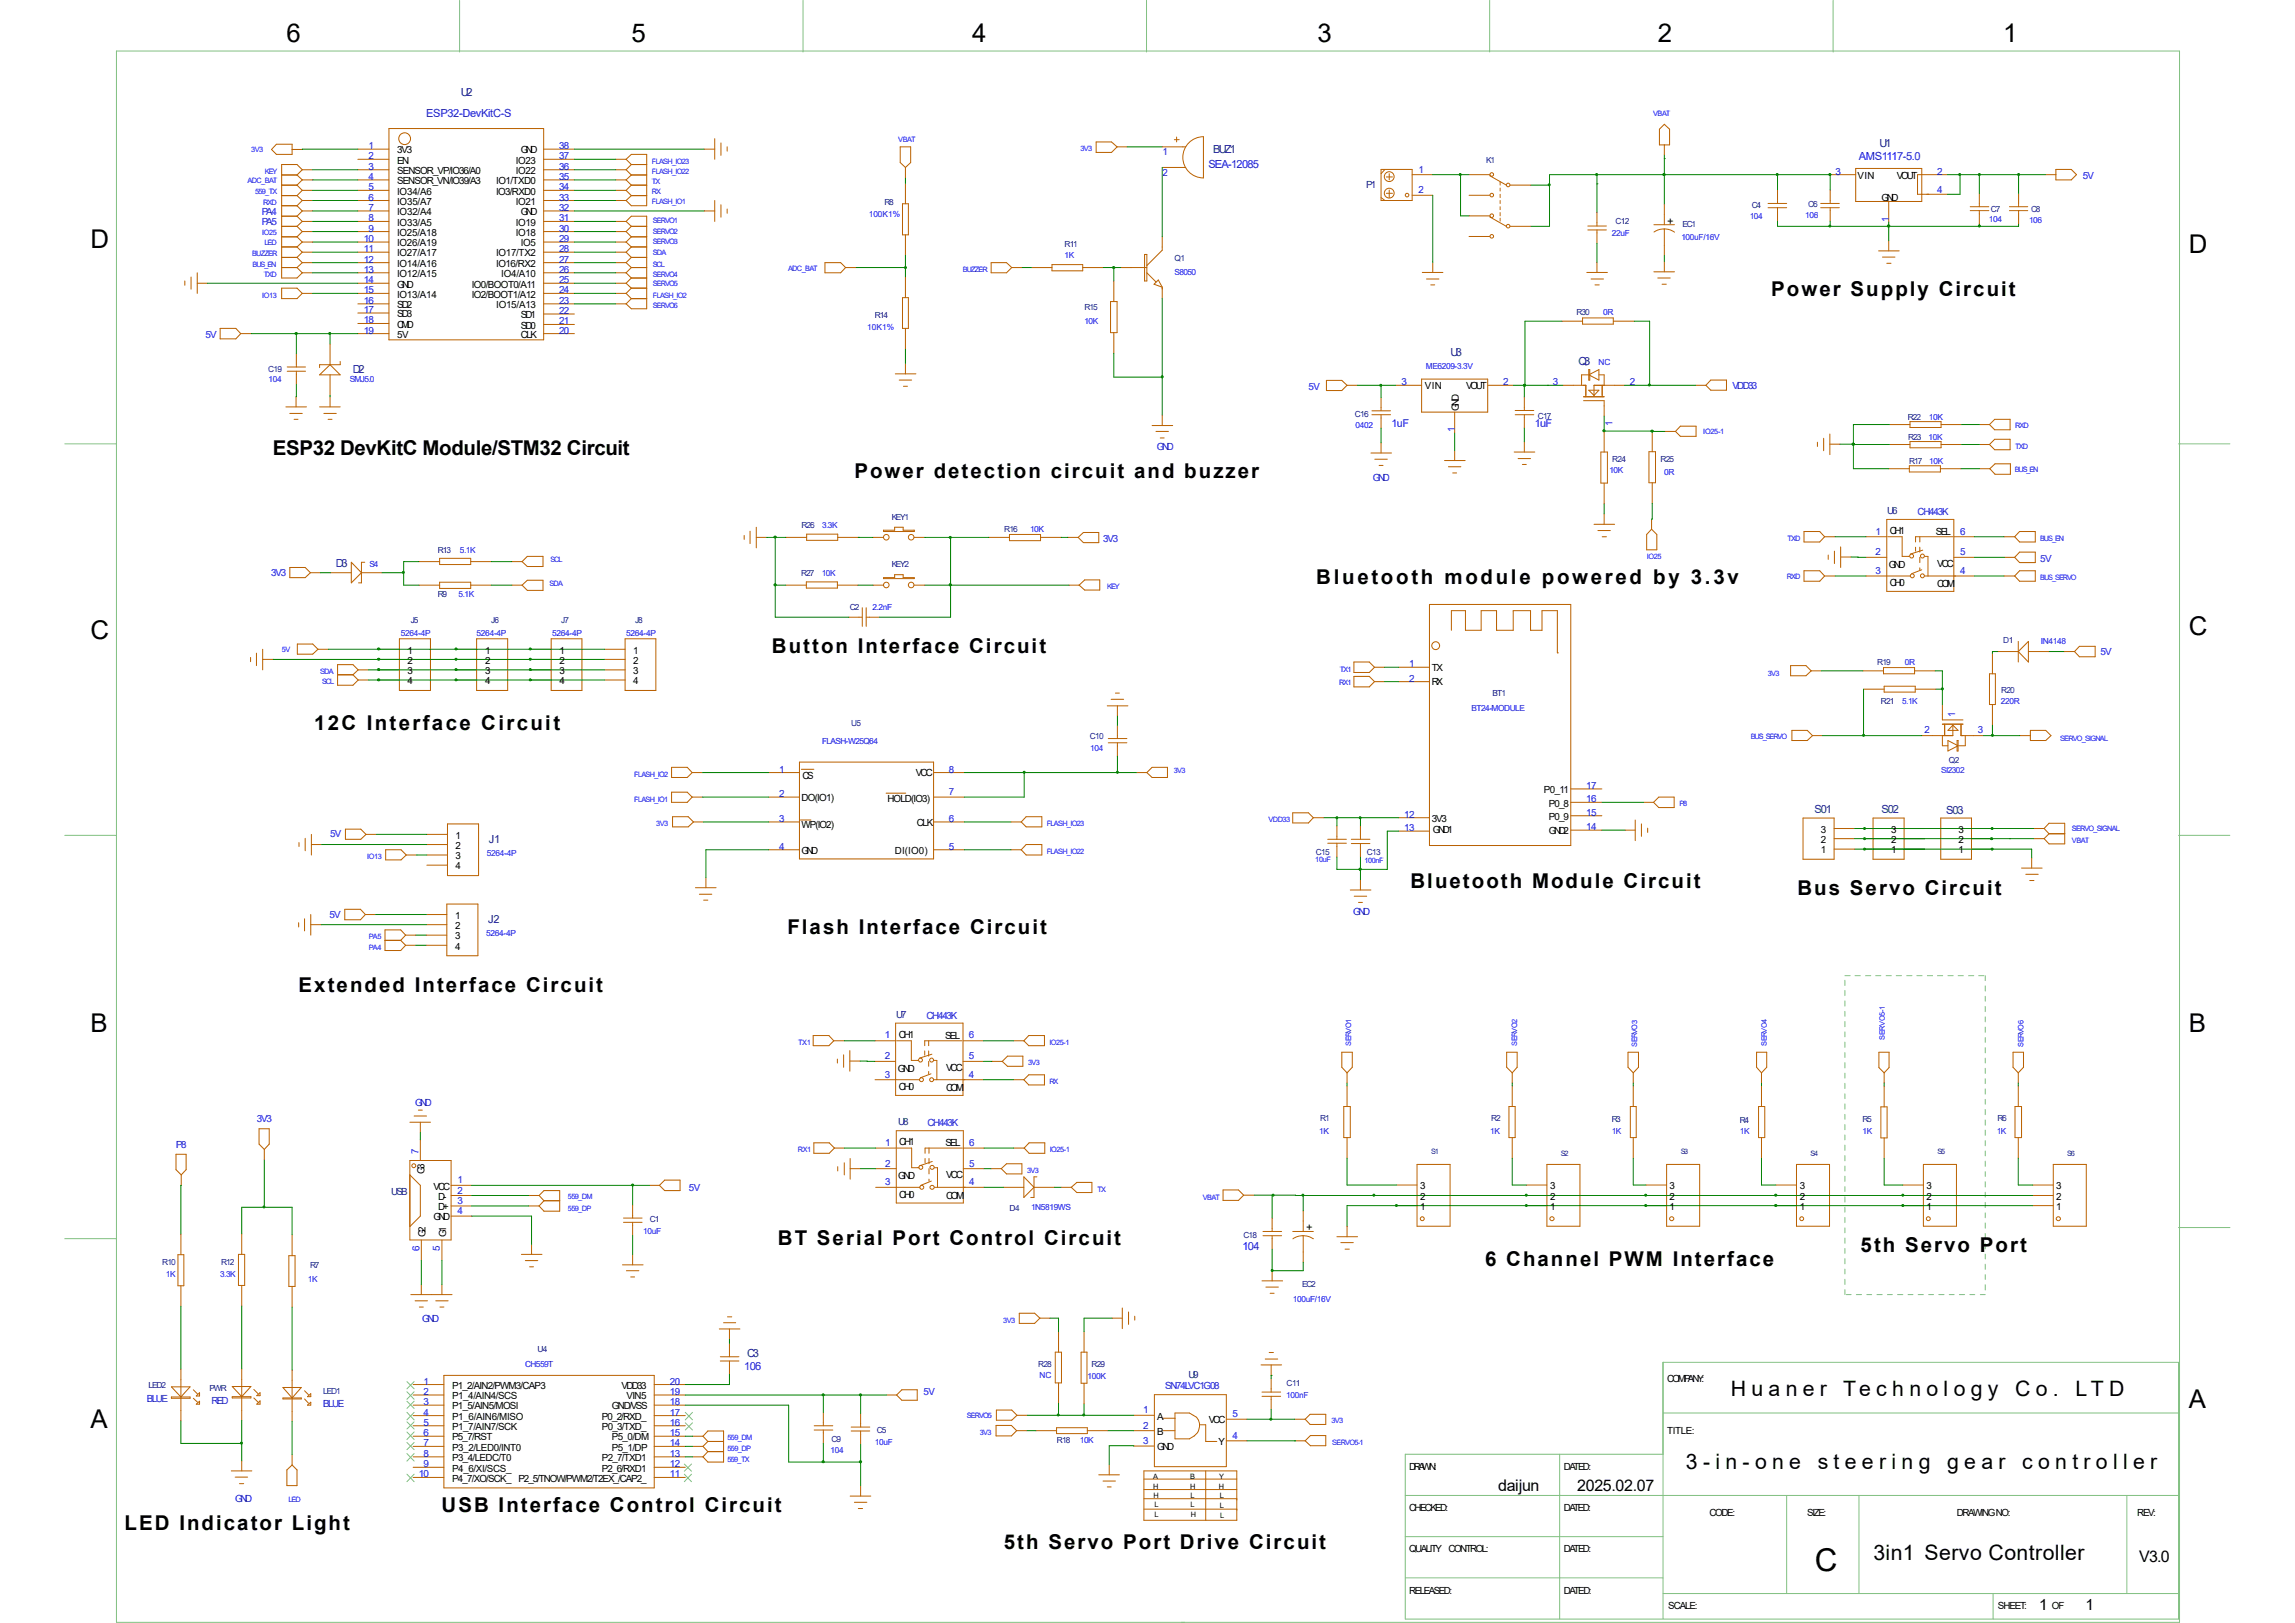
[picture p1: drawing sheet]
<svg xmlns="http://www.w3.org/2000/svg" width="297mm" height="210mm" viewBox="0 0 297 210" stroke-linecap="round" stroke-linejoin="round" font-family="sans-serif">
<defs><g id="words">
<text font-size="4.1" x="234.9" y="203.3">C</text>
<g font-size="3.3">
<text x="37.1" y="5.4">6</text>
<text x="81.7" y="5.4">5</text>
<text x="125.8" y="5.4">4</text>
<text x="170.5" y="5.4">3</text>
<text x="214.6" y="5.4">2</text>
<text x="259.2" y="5.4">1</text>
<text x="11.7" y="32.1">D</text>
<text x="283.3" y="32.7">D</text>
<text x="11.7" y="82.8">C</text>
<text x="283.3" y="82.1">C</text>
<text x="11.7" y="133.5">B</text>
<text x="283.3" y="133.5">B</text>
<text x="11.7" y="184.9">A</text>
<text x="283.3" y="182.2">A</text>
</g>
<g font-size="2.8">
<text x="224" y="180.6">H u a n e r</text>
<text x="238.5" y="180.6">Te c h n o l o g y</text>
<text x="260.8" y="180.6">C o .</text>
<text x="268.6" y="180.6">L T D</text>
<text x="218.2" y="190.1">3 - i n - o n e</text>
<text x="235.2" y="190.1">s t e e r i n g</text>
<text x="252" y="190.1">g e a r</text>
<text x="261.7" y="190.1">c o n t r o l l e r</text>
<text x="242.4" y="201.9">3in1 Servo Controller</text>
</g>
<g font-size="2.6">
<text x="229.2" y="38.3">Power Supply Circuit</text>
<text x="35.3" y="58.9">ESP32 DevKitC Module/STM32 Circuit</text>
<text x="110.6" y="61.9">Power detection circuit and buzzer</text>
<text x="170.4" y="75.5">Bluetooth module powered by 3.3v</text>
<text x="99.9" y="84.5">Button Interface Circuit</text>
<text x="40.6" y="94.5">12C Interface Circuit</text>
<text x="182.5" y="114.9">Bluetooth Module Circuit</text>
<text x="232.6" y="115.8">Bus Servo Circuit</text>
<text x="101.9" y="120.9">Flash Interface Circuit</text>
<text x="38.7" y="128.4">Extended Interface Circuit</text>
<text x="100.7" y="161.2">BT Serial Port Control Circuit</text>
<text x="192.2" y="163.9">6 Channel PWM Interface</text>
<text x="240.8" y="162">5th Servo Port</text>
<text x="57.1" y="195.7">USB Interface Control Circuit</text>
<text x="16.1" y="198.1">LED Indicator Light</text>
<text x="129.9" y="200.5">5th Servo Port Drive Circuit</text>
</g>
<g font-size="2.1">
<text x="193.9" y="193">daĳun</text>
<text x="204.1" y="193">2025.02.07</text>
<text x="276.9" y="202.2">V3.0</text>
</g>
<g font-size="2">
<text x="263.9" y="208.4">1</text>
<text x="269.9" y="208.4">1</text>
</g>
<g font-size="1.4" fill="#00f">
<text x="55.2" y="15.2">ESP32-DevKitC-S</text>
<text x="156.4" y="21.8">SEA-12085</text>
<text x="240.6" y="20.7">AMS1117-5.0</text>
<text x="180.1" y="55.3">1uF</text>
<text x="198.6" y="55.3">1uF</text>
<text x="160.8" y="161.8">104</text>
<text x="96.3" y="177.3">106</text>
</g>
<g font-size="1.4" fill="#004080">
<text x="59.6" y="12.5">U2</text>
<text x="157" y="19.8">BUZ1</text>
<text x="243.2" y="19">U1</text>
<text x="187.7" y="46">U3</text>
<text x="204.3" y="47.3">Q3</text>
<text x="45.7" y="48.3">D2</text>
<text x="43.5" y="73.4">D3</text>
<text x="234.8" y="105.2">S01</text>
<text x="243.5" y="105.2">S02</text>
<text x="251.9" y="105.3">S03</text>
<text x="63.2" y="109.1">J1</text>
<text x="63.2" y="119.4">J2</text>
<text x="96.7" y="175.6">C3</text>
</g>
<g font-size="1.4">
<text x="215.8" y="29.1">+</text>
<text x="169" y="159.4">+</text>
</g>
<g font-size="1.3" fill="#00f">
<text x="47.7" y="20.6">2</text>
<text x="47.7" y="22">3</text>
<text x="47.7" y="23.3">4</text>
<text x="47.7" y="19.3">1</text>
<text x="72.3" y="23.3">35</text>
<text x="72.3" y="22">36</text>
<text x="72.3" y="20.6">37</text>
<text x="72.3" y="19.3">38</text>
<text x="150.5" y="20.1">1</text>
<text x="150.5" y="22.8">2</text>
<text x="183.6" y="22.4">1</text>
<text x="237.5" y="22.6">3</text>
<text x="250.7" y="22.6">2</text>
<text x="269.5" y="23.2">5V</text>
<text x="33.9" y="27.9">PA4</text>
<text x="33.9" y="29.2">PA5</text>
<text x="47.7" y="24.6">5</text>
<text x="47.7" y="26">6</text>
<text x="47.7" y="27.3">7</text>
<text x="47.7" y="28.7">8</text>
<text x="47.7" y="30">9</text>
<text x="72.3" y="30">30</text>
<text x="72.3" y="28.7">31</text>
<text x="72.3" y="26">33</text>
<text x="72.3" y="24.6">34</text>
<text x="72.3" y="27.3">32</text>
<text x="183.6" y="25">2</text>
<text x="244.4" y="28.7" transform="rotate(-90 244.4 28.7)">1</text>
<text x="250.7" y="25">4</text>
<text x="47.1" y="31.3">10</text>
<text x="47.1" y="32.6">11</text>
<text x="47.1" y="34">12</text>
<text x="47.1" y="35.3">13</text>
<text x="72.3" y="35.3">26</text>
<text x="72.3" y="34">27</text>
<text x="72.3" y="32.6">28</text>
<text x="72.3" y="31.3">29</text>
<text x="47.1" y="39.3">16</text>
<text x="47.1" y="38">15</text>
<text x="47.1" y="40.5">17</text>
<text x="47.1" y="36.7">14</text>
<text x="47.1" y="41.9">18</text>
<text x="72.3" y="42">21</text>
<text x="72.3" y="39.3">23</text>
<text x="72.3" y="38">24</text>
<text x="72.3" y="40.6">22</text>
<text x="72.3" y="36.7">25</text>
<text x="26.6" y="43.7">5V</text>
<text x="47.1" y="43.2">19</text>
<text x="72.3" y="43.2">20</text>
<text x="169.3" y="50.4">5V</text>
<text x="181.4" y="49.9">3</text>
<text x="194.5" y="49.9">2</text>
<text x="201" y="49.9">3</text>
<text x="210.9" y="49.9">2</text>
<text x="224.2" y="50.3">VDD33</text>
<text x="149.7" y="58.3">GND</text>
<text x="188.3" y="56" transform="rotate(-90 188.3 56)">1</text>
<text x="208.7" y="55.2" transform="rotate(-90 208.7 55.2)">1</text>
<text x="177.7" y="62.2">GND</text>
<text x="142.7" y="70.1">3V3</text>
<text x="242.7" y="69.2">1</text>
<text x="242.7" y="71.9">2</text>
<text x="248.2" y="66.7">CH443K</text>
<text x="253.7" y="71.9">5</text>
<text x="253.7" y="69.2">6</text>
<text x="35.1" y="74.5">3V3</text>
<text x="242.7" y="74.3">3</text>
<text x="253.7" y="74.3">4</text>
<text x="264" y="72.7">5V</text>
<text x="182.4" y="86.4">1</text>
<text x="182.4" y="88.2">2</text>
<text x="271.8" y="84.8">5V</text>
<text x="249" y="94.9">2</text>
<text x="253" y="92.8" transform="rotate(-90 253 92.8)">1</text>
<text x="255.9" y="94.9">3</text>
<text x="100.8" y="100">1</text>
<text x="122.8" y="100">8</text>
<text x="100.8" y="103.2">2</text>
<text x="100.8" y="106.4">3</text>
<text x="122.8" y="106.4">6</text>
<text x="122.8" y="102.9">7</text>
<text x="181.7" y="105.8">12</text>
<text x="181.7" y="107.6">13</text>
<text x="205.3" y="107.4">14</text>
<text x="205.3" y="105.6">15</text>
<text x="205.3" y="103.8">16</text>
<text x="205.3" y="102.1">17</text>
<text x="42.7" y="108.4">5V</text>
<text x="100.8" y="110">4</text>
<text x="122.8" y="110">5</text>
<text x="42.6" y="118.8">5V</text>
<text x="175.1" y="118.4">GND</text>
<text x="119.9" y="131.9">CH443K</text>
<text x="114.5" y="134.4">1</text>
<text x="114.5" y="137.1">2</text>
<text x="125.4" y="137.1">5</text>
<text x="125.4" y="134.4">6</text>
<text x="53.7" y="143.1">GND</text>
<text x="114.5" y="139.5">3</text>
<text x="125.4" y="139.5">4</text>
<text x="22.8" y="148.6">P8</text>
<text x="33.2" y="145.2">3V3</text>
<text x="54.1" y="149.4" transform="rotate(-90 54.1 149.4)">7</text>
<text x="114.6" y="148.3">1</text>
<text x="120" y="145.7">CH443K</text>
<text x="125.4" y="148.3">6</text>
<text x="59.2" y="153.2">1</text>
<text x="59.2" y="154.5">2</text>
<text x="59.2" y="155.8">3</text>
<text x="89.2" y="154.1">5V</text>
<text x="114.6" y="151">2</text>
<text x="114.6" y="153.4">3</text>
<text x="125.4" y="151">5</text>
<text x="125.4" y="153.4">4</text>
<text x="54.3" y="161.9" transform="rotate(-90 54.3 161.9)">6</text>
<text x="56.9" y="161.9" transform="rotate(-90 56.9 161.9)">5</text>
<text x="59.2" y="157.1">4</text>
<text x="54.7" y="171.2">GND</text>
<text x="54.8" y="179.2">1</text>
<text x="86.7" y="179.2">20</text>
<text x="150.8" y="179.8">SN74LVC1G08</text>
<text x="19" y="181.4">BLUE</text>
<text x="27.4" y="181.7">RED</text>
<text x="41.8" y="182.2">BLUE</text>
<text x="54.8" y="181.9">3</text>
<text x="54.8" y="183.2">4</text>
<text x="54.8" y="184.5">5</text>
<text x="54.8" y="185.9">6</text>
<text x="54.8" y="180.6">2</text>
<text x="86.7" y="185.9">15</text>
<text x="86.7" y="184.5">16</text>
<text x="86.7" y="183.2">17</text>
<text x="86.7" y="181.9">18</text>
<text x="86.7" y="180.6">19</text>
<text x="119.5" y="180.6">5V</text>
<text x="148" y="182.9">1</text>
<text x="148" y="184.9">2</text>
<text x="159.5" y="183.4">5</text>
<text x="54.2" y="191.2">10</text>
<text x="54.8" y="189.9">9</text>
<text x="54.8" y="187.2">7</text>
<text x="54.8" y="188.6">8</text>
<text x="86.7" y="191.2">11</text>
<text x="86.7" y="189.9">12</text>
<text x="86.7" y="188.6">13</text>
<text x="86.7" y="187.2">14</text>
<text x="148" y="186.9">3</text>
<text x="159.5" y="186.2">4</text>
<text x="30.4" y="194.4">GND</text>
</g>
<g font-size="1.3">
<text x="51.4" y="21.2">EN</text>
<text x="51.4" y="22.5">SENSOR_VP/IO36/A0</text>
<text x="51.4" y="23.8">SENSOR_VN/IO39/A3</text>
<text x="51.4" y="19.9">3V3</text>
<text x="64.2" y="23.8">IO1/TXD0</text>
<text x="66.8" y="22.5">IO22</text>
<text x="66.8" y="21.2">IO23</text>
<text x="67.4" y="19.9">GND</text>
<text x="240.4" y="23.2">VIN</text>
<text x="245.5" y="23.2">VOUT</text>
<text x="51.4" y="25.2">IO34/A6</text>
<text x="51.4" y="26.5">IO35/A7</text>
<text x="51.4" y="27.9">IO32/A4</text>
<text x="51.4" y="29.2">IO33/A5</text>
<text x="64.2" y="25.2">IO3/RXD0</text>
<text x="66.8" y="29.2">IO19</text>
<text x="66.8" y="26.5">IO21</text>
<text x="67.4" y="27.9">GND</text>
<text x="243.5" y="26">GND</text>
<text x="51.4" y="30.5">IO25/A18</text>
<text x="51.4" y="31.9">IO26/A19</text>
<text x="51.4" y="33.2">IO27/A17</text>
<text x="51.4" y="34.5">IO14/A16</text>
<text x="51.4" y="35.9">IO12/A15</text>
<text x="64.2" y="34.5">IO16/RX2</text>
<text x="64.2" y="33.2">IO17/TX2</text>
<text x="64.9" y="35.9">IO4/A10</text>
<text x="66.8" y="30.5">IO18</text>
<text x="67.4" y="31.9">IO5</text>
<text x="51.4" y="39.9">SD2</text>
<text x="51.4" y="38.5">IO13/A14</text>
<text x="51.4" y="41.1">SD3</text>
<text x="51.4" y="37.2">GND</text>
<text x="61" y="38.5">IO2/BOOT1/A12</text>
<text x="61" y="37.2">IO0/BOOT0/A11</text>
<text x="64.2" y="39.9">IO15/A13</text>
<text x="67.4" y="41.2">SD1</text>
<text x="51.4" y="42.4">CMD</text>
<text x="51.4" y="43.7">5V</text>
<text x="67.4" y="42.5">SD0</text>
<text x="67.4" y="43.7">CLK</text>
<text x="184.4" y="50.3">VIN</text>
<text x="188.8" y="53.2" transform="rotate(-90 188.8 53.2)">GND</text>
<text x="189.7" y="50.3">VOUT</text>
<text x="244.6" y="69.1">CH1</text>
<text x="250.5" y="69.2">SEL</text>
<text x="244.4" y="73.5">GND</text>
<text x="244.6" y="75.9">CH0</text>
<text x="250.7" y="76">COM</text>
<text x="250.7" y="73.4">VCC</text>
<text x="52.7" y="84.6">1</text>
<text x="52.7" y="85.9">2</text>
<text x="52.7" y="87.2">3</text>
<text x="52.7" y="88.6">4</text>
<text x="62.8" y="84.6">1</text>
<text x="62.8" y="85.9">2</text>
<text x="62.8" y="87.2">3</text>
<text x="62.8" y="88.6">4</text>
<text x="72.4" y="84.6">1</text>
<text x="72.4" y="85.9">2</text>
<text x="72.4" y="87.2">3</text>
<text x="72.4" y="88.6">4</text>
<text x="82" y="84.6">1</text>
<text x="82" y="85.9">2</text>
<text x="82" y="87.2">3</text>
<text x="82" y="88.6">4</text>
<text x="185.3" y="86.8">TX</text>
<text x="185.3" y="88.6">RX</text>
<text x="103.8" y="100.8">CS</text>
<text x="118.5" y="100.4">VCC</text>
<text x="103.7" y="103.7">DO(IO1)</text>
<text x="103.7" y="107.2">WP(IO2)</text>
<text x="114.9" y="103.8">HOLD(IO3)</text>
<text x="118.7" y="106.9">CLK</text>
<text x="185.3" y="106.4">3V3</text>
<text x="185.4" y="107.9">GND1</text>
<text x="199.8" y="102.7">P0_11</text>
<text x="200.4" y="108">GND2</text>
<text x="200.4" y="106.1">P0_9</text>
<text x="200.4" y="104.4">P0_8</text>
<text x="235.6" y="107.8">3</text>
<text x="244.7" y="107.8">3</text>
<text x="253.4" y="107.8">3</text>
<text x="59" y="108.5">1</text>
<text x="59" y="109.9">2</text>
<text x="59" y="111.2">3</text>
<text x="59" y="112.5">4</text>
<text x="103.7" y="110.5">GND</text>
<text x="115.8" y="110.5">DI(IO0)</text>
<text x="235.6" y="110.4">1</text>
<text x="235.6" y="109.1">2</text>
<text x="244.7" y="110.4">1</text>
<text x="244.7" y="109.1">2</text>
<text x="253.4" y="110.4">1</text>
<text x="253.4" y="109.1">2</text>
<text x="58.9" y="118.9">1</text>
<text x="58.9" y="120.2">2</text>
<text x="58.9" y="121.6">3</text>
<text x="58.9" y="122.9">4</text>
<text x="116.3" y="134.3">CH1</text>
<text x="122.3" y="134.5">SEL</text>
<text x="116.2" y="138.7">GND</text>
<text x="116.3" y="141.1">CH0</text>
<text x="122.4" y="141.2">COM</text>
<text x="122.4" y="138.6">VCC</text>
<text x="116.4" y="148.2">CH1</text>
<text x="122.3" y="148.3">SEL</text>
<text x="54.9" y="151.9" transform="rotate(-90 54.9 151.9)">G3</text>
<text x="56.1" y="154">VCC</text>
<text x="56.7" y="155.3">D-</text>
<text x="116.2" y="152.6">GND</text>
<text x="116.4" y="155">CH0</text>
<text x="122.5" y="155.2">COM</text>
<text x="122.5" y="152.5">VCC</text>
<text x="183.8" y="155.3">2</text>
<text x="183.8" y="153.9">3</text>
<text x="200.6" y="155.3">2</text>
<text x="200.6" y="153.9">3</text>
<text x="216.1" y="155.3">2</text>
<text x="216.1" y="153.9">3</text>
<text x="232.9" y="155.3">2</text>
<text x="232.9" y="153.9">3</text>
<text x="249.3" y="155.3">2</text>
<text x="249.3" y="153.9">3</text>
<text x="266.1" y="155.3">2</text>
<text x="266.1" y="153.9">3</text>
<text x="55.1" y="160.1" transform="rotate(-90 55.1 160.1)">G2</text>
<text x="56.1" y="157.9">GND</text>
<text x="56.7" y="156.6">D+</text>
<text x="57.7" y="160.1" transform="rotate(-90 57.7 160.1)">G1</text>
<text x="183.8" y="156.6">1</text>
<text x="200.6" y="156.6">1</text>
<text x="216.1" y="156.6">1</text>
<text x="232.9" y="156.6">1</text>
<text x="249.3" y="156.6">1</text>
<text x="266.1" y="156.6">1</text>
<text x="58.5" y="179.7">P1_2/AIN2/PWM3/CAP3</text>
<text x="80.4" y="179.7">VDD33</text>
<text x="215.8" y="178.9">COMPANY:</text>
<text x="58.5" y="182.4">P1_5/AIN5/MOSI</text>
<text x="58.5" y="183.8">P1_6/AIN6/MISO</text>
<text x="58.5" y="185.1">P1_7/AIN7/SCK</text>
<text x="58.5" y="181.1">P1_4/AIN4/SCS</text>
<text x="77.9" y="185.1">P0_3/TXD_</text>
<text x="77.9" y="183.8">P0_2/RXD_</text>
<text x="79.2" y="182.4">GND/VSS</text>
<text x="81.1" y="181.1">VIN5</text>
<text x="149.8" y="183.7">A</text>
<text x="149.8" y="185.7">B</text>
<text x="156.4" y="184.2">VCC</text>
<text x="215.8" y="185.5">TITLE:</text>
<text x="58.5" y="186.4">P5_7/RST</text>
<text x="58.5" y="190.5">P4_6/XI/SCS_</text>
<text x="58.5" y="187.7">P3_2/LED0/INT0</text>
<text x="58.5" y="189.1">P3_4/LEDC/T0</text>
<text x="58.5" y="191.8">P4_7/XO/SCK_ P2_5/TNOW/PWM2/T2EX_/CAP2_</text>
<text x="77.9" y="190.5">P2_6/RXD1</text>
<text x="77.9" y="189.1">P2_7/TXD1</text>
<text x="79.2" y="187.7">P5_1/DP</text>
<text x="79.2" y="186.4">P5_0/DM</text>
<text x="149.8" y="187.7">GND</text>
<text x="157.7" y="187">Y</text>
<text x="182.4" y="190.2">DRAWN:</text>
<text x="202.4" y="190.2">DATED:</text>
<text x="182.4" y="195.5">CHECKED:</text>
<text x="202.4" y="195.5">DATED:</text>
<text x="221.2" y="196.2">CODE:</text>
<text x="233.9" y="196.2">SIZE:</text>
<text x="253.2" y="196.2">DRAWING NO:</text>
<text x="276.6" y="196.2">REV:</text>
<text x="182.4" y="200.9">QUALITY CONTROL:</text>
<text x="202.4" y="200.9">DATED:</text>
<text x="182.4" y="206.2">RELEASED:</text>
<text x="202.4" y="206.2">DATED:</text>
<text x="215.9" y="208.2">SCALE:</text>
<text x="258.6" y="208.2">SHEET:</text>
<text x="265.6" y="208.2">OF</text>
</g>
<g font-size="1.3" fill="#004080">
<text x="176.8" y="24.3">P1</text>
<text x="244.2" y="66.5">U6</text>
<text x="116" y="131.7">U7</text>
<text x="116.2" y="145.6">U8</text>
<text x="50.6" y="154.7">USB</text>
<text x="153.8" y="178.4">U9</text>
</g>
<g font-size="1.1" fill="#004080">
<text x="192.3" y="21.1">K1</text>
<text x="114.5" y="26.5">R8</text>
<text x="209.1" y="29">C12</text>
<text x="217.8" y="29.4">EC1</text>
<text x="226.7" y="26.9">C4</text>
<text x="234" y="26.8">C6</text>
<text x="257.6" y="27.4">C7</text>
<text x="262.8" y="27.4">C8</text>
<text x="137.8" y="32">R11</text>
<text x="152" y="33.8">Q1</text>
<text x="113.2" y="41.2">R14</text>
<text x="140.3" y="40.2">R15</text>
<text x="204" y="40.8">R30</text>
<text x="34.7" y="48.2">C19</text>
<text x="175.3" y="53.9">C16</text>
<text x="199" y="54.2">C17</text>
<text x="208.7" y="59.7">R24</text>
<text x="214.9" y="59.7">R25</text>
<text x="246.9" y="54.3">R22</text>
<text x="246.9" y="56.9">R23</text>
<text x="247.1" y="60.1">R17</text>
<text x="56.6" y="71.6">R13</text>
<text x="103.7" y="68.4">R26</text>
<text x="115.4" y="67.3">KEY1</text>
<text x="130" y="68.9">R16</text>
<text x="56.7" y="77.3">R9</text>
<text x="103.7" y="74.5">R27</text>
<text x="115.4" y="73.4">KEY2</text>
<text x="53.2" y="80.7">J5</text>
<text x="63.6" y="80.7">J6</text>
<text x="72.6" y="80.7">J7</text>
<text x="82.2" y="80.7">J8</text>
<text x="110" y="79">C2</text>
<text x="259.2" y="83.2">D1</text>
<text x="243" y="86.1">R19</text>
<text x="259" y="89.7">R20</text>
<text x="110.2" y="94">U5</text>
<text x="141.1" y="95.7">C10</text>
<text x="193.2" y="90.1">BT1</text>
<text x="243.4" y="91.1">R21</text>
<text x="252.2" y="98.7">Q2</text>
<text x="170.3" y="110.6">C15</text>
<text x="176.9" y="110.7">C13</text>
<text x="170.9" y="145.1">R1</text>
<text x="193" y="145.1">R2</text>
<text x="208.6" y="145.2">R3</text>
<text x="225.2" y="145.4">R4</text>
<text x="241" y="145.2">R5</text>
<text x="258.5" y="145.1">R6</text>
<text x="84.1" y="158.2">C1</text>
<text x="130.6" y="156.7">D4</text>
<text x="160.9" y="160.2">C18</text>
<text x="21" y="163.7">R10</text>
<text x="28.6" y="163.7">R12</text>
<text x="40.1" y="164.1">R7</text>
<text x="168.5" y="166.6">EC2</text>
<text x="19.2" y="179.7">LED2</text>
<text x="69.6" y="175">U4</text>
<text x="134.4" y="176.9">R28</text>
<text x="141.3" y="177">R29</text>
<text x="166.5" y="179.3">C11</text>
<text x="27.1" y="180.1">PWR</text>
<text x="41.8" y="180.4">LED1</text>
<text x="113.5" y="185.4">C5</text>
<text x="107.6" y="186.6">C9</text>
<text x="136.8" y="186.8">R18</text>
</g>
<g font-size="1.1" fill="#00f">
<text x="112.4" y="28.1">100K1%</text>
<text x="226.4" y="28.4">104</text>
<text x="233.6" y="28.2">106</text>
<text x="257.4" y="28.7">104</text>
<text x="262.6" y="28.9">106</text>
<text x="137.8" y="33.4">1K</text>
<text x="152" y="35.6">S8050</text>
<text x="208.6" y="30.6">22uF</text>
<text x="217.6" y="31">100uF/16V</text>
<text x="140.3" y="41.9">10K</text>
<text x="207.5" y="40.8">0R</text>
<text x="112.2" y="42.8">10K1%</text>
<text x="184.5" y="47.8">ME6209-3.3V</text>
<text x="206.9" y="47.3">NC</text>
<text x="34.8" y="49.5">104</text>
<text x="45.3" y="49.4">SMJ5.0</text>
<text x="175.4" y="55.4">0402</text>
<text x="249.6" y="56.9">10K</text>
<text x="249.6" y="54.3">10K</text>
<text x="208.3" y="61.3">10K</text>
<text x="215.4" y="61.4">0R</text>
<text x="249.7" y="60">10K</text>
<text x="59.5" y="71.6">5.1K</text>
<text x="106.4" y="68.4">3.3K</text>
<text x="133.3" y="68.9">10K</text>
<text x="47.8" y="73.4">S4</text>
<text x="59.4" y="77.3">5.1K</text>
<text x="106.3" y="74.5">10K</text>
<text x="51.9" y="82.3">5264-4P</text>
<text x="61.7" y="82.3">5264-4P</text>
<text x="71.5" y="82.3">5264-4P</text>
<text x="81" y="82.3">5264-4P</text>
<text x="112.9" y="79">2.2nF</text>
<text x="264.1" y="83.3">IN4148</text>
<text x="246.5" y="86">0R</text>
<text x="190.4" y="92.1">BT24-MODULE</text>
<text x="246.2" y="91.1">5.1K</text>
<text x="259" y="91.1">220R</text>
<text x="106.4" y="96.4">FLASH-W25Q64</text>
<text x="141.1" y="97.2">104</text>
<text x="251.2" y="100.1">SI2302</text>
<text x="63" y="110.8">5264-4P</text>
<text x="62.9" y="121.2">5264-4P</text>
<text x="170.7" y="146.8">1K</text>
<text x="192.9" y="146.7">1K</text>
<text x="208.6" y="146.7">1K</text>
<text x="225.2" y="146.7">1K</text>
<text x="241.1" y="146.7">1K</text>
<text x="258.4" y="146.7">1K</text>
<text x="83.2" y="159.7">10uF</text>
<text x="133.4" y="156.6">1N5819WS</text>
<text x="21.5" y="165.3">1K</text>
<text x="28.5" y="165.2">3.3K</text>
<text x="39.8" y="165.9">1K</text>
<text x="167.3" y="168.6">100uF/16V</text>
<text x="67.9" y="176.9">CH559T</text>
<text x="134.5" y="178.4">NC</text>
<text x="140.8" y="178.5">100K</text>
<text x="166.5" y="180.9">100nF</text>
<text x="107.5" y="188.1">104</text>
<text x="113.2" y="187">10uF</text>
<text x="139.7" y="186.8">10K</text>
</g>
<g font-size="1" fill="#00f">
<text x="214" y="15">VBAT</text>
<text x="32" y="23.7">ADC_BAT</text>
<text x="32.5" y="19.7">3V3</text>
<text x="34.3" y="22.5">KEY</text>
<text x="84.4" y="21.2">FLASH_IO23</text>
<text x="84.4" y="22.5">FLASH_IO22</text>
<text x="84.4" y="23.8">TX</text>
<text x="116.2" y="18.4">VBAT</text>
<text x="139.8" y="19.6">3V3</text>
<text x="33" y="25.1">559_TX</text>
<text x="34.1" y="26.5">RXD</text>
<text x="84.4" y="26.4">FLASH_IO1</text>
<text x="84.4" y="25.1">RX</text>
<text x="84.5" y="28.9">SERVO1</text>
<text x="32.6" y="33.2">BUZZER</text>
<text x="32.7" y="34.5">BUS_EN</text>
<text x="33.9" y="30.4">IO25</text>
<text x="34.2" y="35.9">TXD</text>
<text x="34.2" y="31.7">LED</text>
<text x="84.5" y="34.5">SCL</text>
<text x="84.5" y="33.1">SDA</text>
<text x="84.5" y="31.6">SERVO3</text>
<text x="84.5" y="30.3">SERVO2</text>
<text x="84.5" y="35.9">SERVO4</text>
<text x="102" y="35.1">ADC_BAT</text>
<text x="124.6" y="35.2">BUZZER</text>
<text x="33.9" y="38.5">IO13</text>
<text x="84.5" y="39.8">SERVO6</text>
<text x="84.5" y="37">SERVO5</text>
<text x="84.5" y="38.5">FLASH_IO2</text>
<text x="220.4" y="56.2">IO25-1</text>
<text x="260.8" y="55.3">RXD</text>
<text x="260.8" y="58.1">TXD</text>
<text x="260.7" y="61.1">BUS_EN</text>
<text x="231.4" y="70">TXD</text>
<text x="264" y="70">BUS_EN</text>
<text x="71.1" y="75.9">SDA</text>
<text x="71.2" y="72.7">SCL</text>
<text x="143.3" y="76.2">KEY</text>
<text x="213.1" y="72.3">IO25</text>
<text x="231.3" y="74.9">RXD</text>
<text x="264" y="75.1">BUS_SERVO</text>
<text x="36.5" y="84.4">5V</text>
<text x="41.4" y="87.2">SDA</text>
<text x="41.7" y="88.6">SCL</text>
<text x="173.3" y="88.7">RX1</text>
<text x="173.4" y="86.9">TX1</text>
<text x="228.8" y="87.5">3V3</text>
<text x="226.6" y="95.6">BUS_SERVO</text>
<text x="266.6" y="95.8">SERVO_SIGNAL</text>
<text x="82.1" y="100.5">FLASH_IO2</text>
<text x="151.9" y="100">3V3</text>
<text x="82.1" y="103.8">FLASH_IO1</text>
<text x="84.9" y="106.9">3V3</text>
<text x="135.5" y="106.9">FLASH_IO23</text>
<text x="164.2" y="106.3">VDD33</text>
<text x="217.3" y="104.3">P8</text>
<text x="268.1" y="107.6">SERVO_SIGNAL</text>
<text x="47.5" y="111.2">IO13</text>
<text x="135.5" y="110.5">FLASH_IO22</text>
<text x="170.2" y="111.6">10uF</text>
<text x="176.6" y="111.7">100nF</text>
<text x="268.1" y="109.1">VBAT</text>
<text x="47.8" y="121.6">PA5</text>
<text x="47.8" y="122.9">PA4</text>
<text x="103.3" y="135.2">TX1</text>
<text x="133.1" y="137.9">3V3</text>
<text x="135.8" y="135.2">IO25-1</text>
<text x="174.9" y="135.3" transform="rotate(-90 174.9 135.3)">SERVO1</text>
<text x="196.3" y="135.3" transform="rotate(-90 196.3 135.3)">SERVO2</text>
<text x="211.9" y="135.5" transform="rotate(-90 211.9 135.5)">SERVO3</text>
<text x="228.6" y="135.3" transform="rotate(-90 228.6 135.3)">SERVO4</text>
<text x="243.9" y="134.5" transform="rotate(-90 243.9 134.5)">SERVO5-1</text>
<text x="261.9" y="135.5" transform="rotate(-90 261.9 135.5)">SERVO6</text>
<text x="135.8" y="140.3">RX</text>
<text x="103.3" y="149.1">RX1</text>
<text x="135.8" y="149.1">IO25-1</text>
<text x="73.5" y="155.2">559_DM</text>
<text x="132.9" y="151.8">3V3</text>
<text x="142" y="154.2">TX</text>
<text x="155.7" y="155.4">VBAT</text>
<text x="73.5" y="156.8">559_DP</text>
<text x="129.8" y="171.2">3V3</text>
<text x="125.1" y="183.6">SERVO5</text>
<text x="126.8" y="185.7">3V3</text>
<text x="172.3" y="184.2">3V3</text>
<text x="94.1" y="186.4">559_DM</text>
<text x="94.1" y="187.7">559_DP</text>
<text x="94.1" y="189.2">559_TX</text>
<text x="172.4" y="187">SERVO5-1</text>
<text x="37.3" y="194.4">LED</text>
</g>
<g font-size="1" fill="#004080">
<text x="185.2" y="149.4">S1</text>
<text x="202" y="149.6">S2</text>
<text x="217.5" y="149.4">S3</text>
<text x="234.3" y="149.6">S4</text>
<text x="250.7" y="149.4">S5</text>
<text x="267.5" y="149.6">S6</text>
</g>
<g font-size="1">
<text x="149.2" y="191.4">A</text>
<text x="154" y="191.4">B</text>
<text x="157.8" y="191.4">Y</text>
<text x="149.2" y="192.7">H</text>
<text x="149.3" y="193.8">H</text>
<text x="149.4" y="195">L</text>
<text x="149.4" y="196.3">L</text>
<text x="154" y="192.7">H</text>
<text x="154.1" y="195.1">L</text>
<text x="154.1" y="193.8">L</text>
<text x="154.1" y="196.4">H</text>
<text x="157.7" y="192.7">H</text>
<text x="157.9" y="193.8">L</text>
<text x="157.9" y="195.1">L</text>
<text x="157.9" y="196.4">L</text>
</g>
</g></defs>
<g fill="none" stroke="#81c081" stroke-width=".13">
<path d="M15.1 6.6h267v203.4h-267zM59.5 0v6.7M103.9 0v6.7M148.4 0v6.7M192.8 0v6.7M237.2 0v6.7M8.4 57.4h6.7M281.9 57.4h6.7M8.4 108.1h6.7M281.9 108.1h6.7M238.8 126.9v.7M238.8 128.2v.7"/>
<path d="M238.8 129.5v.7M238.8 130.9v.6M238.8 132.2v.7M238.8 133.6v.6M238.8 134.9v.7M238.8 136.2v.7M238.8 137.5v.7M238.8 138.9v.6M238.8 126.3h.6M240.1 126.3h.6M241.4 126.3h.7M242.7 126.3h.7"/>
<path d="M244.1 126.3h.7M245.4 126.3h.7M246.8 126.3h.6M248.1 126.3h.7M249.4 126.3h.7M250.7 126.3h.7M252.1 126.3h.7M253.4 126.3h.7M254.8 126.3h.6M256.1 126.3h.7M256.9 126.3v.6M256.9 127.6v.7"/>
<path d="M256.9 128.9v.7M256.9 130.3v.6M256.9 131.6v.6M256.9 132.9v.7M256.9 134.3v.6M256.9 135.6v.7M256.9 136.9v.7M256.9 138.3v.6M256.9 139.6v.7M238.8 140.2v.7M238.8 141.6v.6M238.8 142.9v.7"/>
<path d="M238.8 144.2v.7M238.8 145.5v.7M238.8 146.9v.6M238.8 148.2v.7M238.8 149.6v.6M238.8 150.9v.7M238.8 152.2v.7M238.8 153.6v.6M238.8 154.9v.7M238.8 156.3v.6M238.8 157.6v.6M238.8 158.9v.7"/>
<path d="M256.9 140.9v.7M256.9 142.3v.6M256.9 143.6v.7M256.9 144.9v.7M256.9 146.3v.6M256.9 147.6v.7M256.9 149v.6M256.9 150.3v.7M256.9 151.6v.7M256.9 153v.6M256.9 154.3v.6M256.9 155.6v.7"/>
<path d="M256.9 157v.6M256.9 158.3v.7M256.9 159.6v.7M281.9 158.9h6.7M8.4 160.3h6.7M52.7 178.8l.9 .9M53.6 178.8l-.9 .9M238.8 160.2v.7M238.8 161.6v.6M238.8 162.9v.7M238.8 164.3v.6M238.8 165.6v.6"/>
<path d="M238.8 166.9v.7M238.9 167.6h.7M240.2 167.6h.7M241.6 167.6h.6M242.9 167.6h.7M244.3 167.6h.6M245.6 167.6h.7M246.9 167.6h.7M248.2 167.6h.7M249.6 167.6h.6M250.9 167.6h.7M252.3 167.6h.6"/>
<path d="M253.6 167.6h.7M254.9 167.6h.7M256.3 167.6h.6M256.9 161v.6M256.9 162.3v.6M256.9 163.6v.7M256.9 165v.6M256.9 166.3v.7M52.7 180.1l.9 1M52.7 181.4l.9 .9M52.7 182.8l.9 1M52.7 184l.9 1"/>
<path d="M52.7 185.3l.9 1M52.7 186.7l.9 .9M52.7 188.1l.9 1M52.7 190.8l.9 1M53.6 180.1l-.9 1M53.6 181.4l-.9 .9M53.6 182.8l-.9 1M53.6 184l-.9 1M53.6 185.3l-.9 1M53.6 186.7l-.9 .9M53.6 188.1l-.9 1M53.6 190.8l-.9 1"/>
<path d="M88.6 189.5l.9 .9M88.6 190.8l.9 1M88.7 182.8l.9 1M88.7 184.1l.9 1M89.5 189.5l-.9 .9M89.5 190.8l-.9 1M89.6 182.8l-.9 1M89.6 184.1l-.9 1M181.9 193.5h100M181.9 198.9h33.3M201.8 188.2v21.4M215.2 188.2h-33.3v21.4h100v-33.3h-66.7v33.3"/>
<path d="M215.2 182.9h66.7M231.2 193.5v12.7M240.6 193.5v12.7M275.3 193.5v12.7M181.9 204.2h33.3M215.2 206.2h66.7M257.9 206.2v3.4"/>
</g>
<g fill="none" stroke="#bb6200" stroke-width=".13">
<path d="M35.8 18.7h2v1.3h-2l-.7-.7zM37.8 19.3h1.3M46.3 19.3h4M50.3 16.6h20.1v27.4h-20.1zM70.4 19.3h3.9M91.1 19.3h1.4M92.5 17.9v2.7M93.3 18.5v1.6M94.1 19v.6M116.5 19h1.4v2l-.7 .7-.7-.7zM141.9 18.4h1.9l.8 .6-.8 .7h-1.9zM144.6 19h1.3"/>
<path d="M150.4 19h3.1M152 18.1h.6M152.3 17.7v.7M154.1 18.3l.5-.3 .5-.2 .6-.1v5.3a2.67 2.67 0 0 1-2.5-1.8 2.67 2.67 0 0 1 .9-2.9zM215.4 18.8v1.3M215.4 16.1l.7 .6v2.1h-1.3v-2.1zM23.9 36.4v.5M24.7 35.9v1.5M25.5 36.7h1.3M25.5 35.3v2.7M36.4 34.6h2M36.4 24h2"/>
<path d="M36.4 29.3h2M36.4 30.6h2M36.4 37.3h2l.7 .7-.7 .7h-2zM36.4 25.3h2M36.4 33.3h2M36.4 26.6h2M36.4 32h2M36.4 28h2M36.4 22.6h2M38.4 29.3l.7 .7M38.4 24l.7 .6M38.4 30.6l.7 .7"/>
<path d="M38.4 32l.7 .6M38.4 34.6l.7 .7M38.4 33.3l.7 .7M38.4 22.6l.7 .7M38.4 25.3l.7 .7M38.4 26.6l.7 .7M38.4 28l.7 .7M39.1 22h1.4M39.1 23.3h1.4M39.1 24.6h1.4M39.1 26h1.4M39.1 27.3h1.4"/>
<path d="M39.1 28.7h1.4M39.1 30h1.4M39.1 31.3h1.4M39.1 32.6h1.4M39.1 34h1.4M39.1 35.3h1.4M39.1 38h1.4M39.1 30l-.7 .6M39.1 22l-.7-.7h-2v14.7h2l.7-.7M39.1 24.6l-.7 .7M39.1 31.3l-.7 .7M39.1 32.6l-.7 .7"/>
<path d="M39.1 34l-.7 .6M39.1 23.3l-.7 .7M39.1 26l-.7 .6M39.1 27.3l-.7 .7M39.1 28.7l-.7 .6M39.1 22l-.7 .6M46.3 20.6h4M46.3 22h4M46.3 23.3h4M46.3 24.6h4M46.3 26h4M46.3 27.3h4"/>
<path d="M46.3 28.7h4M46.3 30h4M46.3 31.3h4M46.3 32.6h4M46.3 34h4M46.3 35.3h4M46.3 39.3h4M46.3 38h4M46.3 36.7h4M70.4 20.6h3.9M70.4 22h3.9M70.4 23.3h3.9"/>
<path d="M70.4 24.6h3.9M70.4 26h3.9M70.4 27.3h3.9M70.4 28.7h3.9M70.4 30h3.9M70.4 31.3h3.9M70.4 32.6h3.9M70.4 34h3.9M70.4 35.3h3.9M70.4 39.3h3.9M70.4 38h3.9M70.4 36.7h3.9"/>
<path d="M79.7 20.6h1.3M79.7 22h1.3M79.7 23.3h1.3M79.7 24.6h1.3M79.7 26h1.3M79.7 28.7h1.3M79.7 30h1.3M79.7 31.3h1.3M79.7 32.6h1.3M79.7 34h1.3M79.7 35.3h1.3M79.7 39.3h1.3"/>
<path d="M79.7 38h1.3M79.7 36.7h1.3M81 34l.7 .6M81 20.6l.7-.6h2v6.6h-2l-.7-.6M81 28.7l.7-.7h2v12h-2l-.7-.7M81 32.6l.7 .7M81 31.3l.7 .7M81 30l.7 .6M81 28.7l.7 .6M81 35.3l.7 .7M81 20.6l.7 .7M81 22l.7 .6"/>
<path d="M81 23.3l.7 .7M81 24.6l.7 .7M81 36.7l.7 .6M81 38l.7 .7M81.7 34.6h2M81.7 24h2M81.7 29.3h2M81.7 30.6h2M81.7 25.3h2M81.7 33.3h2M81.7 33.3l-.7 .7M81.7 25.3l-.7 .7"/>
<path d="M81.7 32h2M81.7 36h2M81.7 38.7h2M81.7 37.3h2M81.7 32l-.7 .6M81.7 30.6l-.7 .7M81.7 29.3l-.7 .7M81.7 22.6h2M81.7 34.6l-.7 .7M81.7 21.3h2M81.7 38.7l-.7 .6M81.7 21.3l-.7 .7"/>
<path d="M81.7 22.6l-.7 .7M81.7 24l-.7 .6M81.7 36l-.7 .7M81.7 37.3l-.7 .7M91.1 27.3h1.4M92.5 26v2.7M93.3 26.5v1.6M94.1 27.1v.5M106.8 34h2l.6 .6-.6 .7h-2zM109.4 34.6h1.4M116.8 26.4h.8v4h-.8zM116.8 38.5h.8v4h-.8z"/>
<path d="M117.2 21.7v1.3M117.2 23.7v2.7M117.2 30.4v2.7M117.2 35.9v2.6M128.3 34h2l.6 .6-.6 .7h-2zM130.9 34.6h1.3M133.5 34.6h2.6M136.1 34.2h4v.9h-4zM140.1 34.6h2.7M143.7 39h.9v4.1h-.9zM144.1 36.4v2.6M145.1 34.6h3.3"/>
<path d="M148.1 32.9h.3v3.5h-.3zM148.4 35.3l1.2 1.2M149.4 36.8l.5-.6 .5 1zM150.4 30.6v1.8l-2 2M150.4 37.2v1.5M150.4 21.7h3.1M178.7 21.9h4.1v4.1h-4.1zM178.7 25.6l.5 .4M179.2 21.9l-.5 .6M179.4 22.9h.8M179.4 25h.8M179.8 22.5v.8"/>
<path d="M179.8 24.6v1M182.8 22.6h2.6M182.8 25.3h2.6M184.1 35.3h2.6M184.6 36.1h1.6M185.2 36.9h.5M185.4 34v1.3M190.1 22.6h2.7M190.1 25.3h2.7M190.1 27.9h2.7M190.1 30.6h2.7M192.8 22.7l2.1 1.3"/>
<path d="M192.8 28.1l2.1 1.2M194.1 23.5v.5M194.1 24.3v.4M194.1 25.1v.5M194.1 26v.3M194.1 26.8v.3M194.1 27.5v.4M194.1 28.2v.4M195.5 24h2.6M195.5 29.3h2.6M205.4 35.3h2.6M205.5 29.3h2.4"/>
<path d="M205.5 29.8h2.4M205.9 36.1h1.6M206.4 36.9h.6M206.7 27.5v1.8M206.7 29.8v1.7M206.7 34v1.3M214 29.1h2.7M214 35.2h2.7M214.5 36h1.7M215.1 36.8h.5M215.4 29.6a2.08 2.08 0 0 1 1.3 .5M215.4 29.7v-.1a2.15 2.15 0 0 0-1.3 .4"/>
<path d="M215.4 26.4v2.7M215.4 29.6v3.5M215.4 33.8v1.4M228.8 26.9h2.4M228.8 26.3h2.4M230 24.6v1.7M230 26.9v1.7M235.6 26.9h2.4M235.6 26.3h2.4M236.9 22.6h3.3M236.9 24.6v1.7M236.9 26.9v1.7"/>
<path d="M240.2 21.8h8.5v4.3h-8.5zM243.1 32.5h2.7M243.6 33.3h1.6M244.2 34.1h.5M244.4 26.1v2.6M244.4 31.2v1.3M252.1 22.6h-3.9v2.5h3.9M255 27.3h2.4M255 26.8h2.4M256.2 25v1.8M256.2 27.3v1.7M260.1 27.3h2.3"/>
<path d="M260.1 26.8h2.3M261.2 25v1.8M261.2 27.3v1.7M264.7 22.6h1.4M266.1 21.9h2l.6 .7-.6 .7h-2zM28.5 42.5h2l.7 .7-.7 .7h-2zM31.2 43.2h1.3M37 52.7h2.7M37.2 48h2.3M37.2 47.5h2.3M37.5 53.5h1.6M38.1 54.3h.5"/>
<path d="M38.3 51.4v1.3M38.4 45.8v1.7M38.4 48v1.8M41.4 48.5l1.3-1.3 1.3 1.3zM41.4 52.7h2.6M41.9 53.5h1.6M42.5 54.3h.5M42.7 44.5v2.7M42.7 48.5v2.7M42.7 51.4v1.3M44 46.8v.4h-2.6v.4M46.3 43.2h4"/>
<path d="M46.3 40.5h4M46.3 41.9h4M70.4 42h3.9M70.4 43.2h3.9M70.4 40.6h3.9M115.9 48.4h2.6M116.4 49.2h1.6M116.9 50h.5M117.2 42.5v2.7M117.2 47v1.4M144.1 43.1v2.6M149.1 55.1h2.7"/>
<path d="M149.6 55.8h1.6M150.2 56.7h.5M150.4 53.7v1.4M171.7 49.2h2l.6 .7-.6 .6h-2zM174.3 49.9h1.4M177.4 58.6h2.7M177.5 53.7h2.5M177.5 53.2h2.5M177.9 59.4h1.6M178.7 51.4v1.8M178.7 53.7v1.7M178.7 57.3v1.3"/>
<path d="M180.6 49.9h3.4M184 49.1h8.5v4.2h-8.5zM186.9 59.6h2.7M188.3 53.3v2.7M188.3 58.3v1.3M192.5 49.9h3.4M196 58.5h2.6M196.1 53.7h2.4M196.1 53.1h2.4M196.5 59.4h1.6M197.3 51.4v1.7M197.3 53.7v1.7"/>
<path d="M197.3 57.2v1.3M202.1 41.6h2.7M202.3 49.9h2.9v1.5M204.8 41.1h4v.9h-4zM204.9 51.4h2.7M204.9 51.9h2.7v1.9M205.5 48.5h-.8v1.4M205.6 50.5h1.3l-.6 .7zM205.6 47.8h.1v1.4h-.1zM205.6 48.5l1.3-.7v1.4zM206.9 48.5h.7v1.4M207.2 58.5h.8v4h-.8z"/>
<path d="M207.3 49.9v1.5M207.6 55.8v2.7M208.8 41.6h2.7M210.3 49.9h-4v1.3M213.4 58.5h.8v4h-.8zM213.8 55.8v2.7M215.5 55.8h1.3M217.5 55.2h2v1.3h-2l-.7-.7zM219.5 49.9h1.3M221.4 49.2h2v1.3h-2l-.6-.6zM235.2 57.2v.6M236 56.7v1.6"/>
<path d="M236.8 57.5h1.3M236.8 56.2v2.6M244.5 54.9h2.7M244.5 57.5h2.7M247.2 54.6h4v.7h-4zM247.2 57.2h4v.8h-4zM251.2 54.9h2.7M251.2 57.5h2.7M256.2 54.9h1.3M256.2 57.5h1.3M258.1 54.3h2v1.3h-2l-.6-.7zM258.1 56.9h2v1.3h-2l-.6-.7z"/>
<path d="M37.5 73.4h2l.7 .7-.7 .7h-2zM40.2 74.1h1.3M42.8 74.1h2.7M45.5 72.8l1.3 1.3-1.3 1.3zM46.8 74.1h2.6M47.2 72.8h-.4v2.6h-.4M54.2 72.7h2.7M54.2 75.7h2.7M56.9 72.3h4v.8h-4zM56.9 75.4h4v.8h-4zM60.9 72.7h2.7M60.9 75.7h2.7"/>
<path d="M66.3 72.7h1.3M66.3 75.7h1.3M67.6 75.7l.6-.6h2.1v1.3h-2.1zM68.2 72h2.1v1.3h-2.1l-.6-.6zM96.3 69.3v.5M97.1 68.7v1.7M97.9 69.6h1.3M97.9 68.2v2.7M101.7 75.7h2.7M101.7 69.6h2.7M104.4 75.3h4v.8h-4zM104.4 69.1h4v.8h-4z"/>
<path d="M108.4 75.7h2.6M108.4 69.6h2.7M109.9 79.9h1.7M111.6 78.7v2.4M112.1 79.9h1.7M112.1 78.7v2.4M113 75.7h1.3M113 69.6h1.3M114.3 68.6h1.5v-.4h1.1v.4h1.4v.2h-4zM114.3 74.8h1.5v-.4h1.1v.4h1.4v.1h-4zM118.3 75.7h1.4M118.3 69.6h1.4"/>
<path d="M128 69.6h2.6M130.6 69.2h4.1v.8h-4.1zM134.7 69.6h2.6M138.2 69.6h1.3M138.3 75.7h1.4M139.5 69.6l.7-.7h2v1.3h-2zM139.7 75.7l.7-.6h1.9v1.3h-1.9zM178.5 60.2h.5M185 78.2h18.3v31.2h-18.3zM187.5 60.4h1.6M188 61.2h.5M197 60.1h.5"/>
<path d="M206.3 67.9h2.7M206.8 68.7h1.6M207.3 69.5h.6M207.6 62.5v2.7M207.6 66.5v1.4M213.7 67.2v1.3M213.7 68.5l.7 .7v2h-1.3v-2zM213.8 62.5v2.7M233.5 68.8h2l.6 .7-.6 .6h-2zM233.5 73.9h2l.6 .6-.6 .7h-2zM236.1 74.5h1.4M236.1 69.5h1.4"/>
<path d="M236.6 71.8v.6M237.4 71.3v1.6M238.2 72.1h1.4M238.2 70.8v2.6M241.5 74.5h5.7M241.5 69.5h2.7M241.5 72.1h2.7M244.2 67.2h8.7v9.3h-8.7zM244.3 69.5h1.9v2.5h.9M244.4 60.7h2.7M247.1 60.3h4v.8h-4zM247.9 70.8v.5"/>
<path d="M248.5 69.5v.6M248.5 70.8v.7M248.5 72.1v.7M248.5 73.5v.2M248.7 73.7l-1.3 .6M248.8 71.2l-1.6 .5M249.1 72h.4v2.5M249.1 74.5h6.4M251.1 60.7h2.7M252.7 69.5h-4.8v.6M252.9 69.5h2.6M252.9 72.1h2.6"/>
<path d="M256.2 60.7h1.3M257.5 60.7l.7-.7h2v1.4h-2zM259.4 74.5h1.3M259.4 69.5h1.3M259.4 72.1h1.3M261.4 68.8h2v1.3h-2l-.7-.6zM261.4 71.5h2v1.3h-2l-.7-.7zM261.4 73.9h2v1.3h-2l-.7-.7zM32.4 85.1v.5M33.2 84.5v1.6M34 85.3h1.3M34 84v2.7"/>
<path d="M38.5 83.4h2l.6 .6-.6 .7h-2zM41.1 84h1.4M43.7 87.3h2M45.7 87.3l.7 .7M46.4 86.7h1.3M46.4 88h1.3M46.4 86.7l-.7 .6M46.4 86.7l-.7-.7h-2v2.7h2l.7-.7M49 84h2.7M49 85.3h2.7M49 86.7h2.7M49 88h2.7"/>
<path d="M51.7 82.7h4v6.7h-4zM59 84h2.7M59 85.3h2.7M59 86.7h2.7M59 88h2.7M61.7 82.7h4v6.7h-4zM68.7 84h2.6M68.7 85.3h2.6M68.7 86.7h2.6M68.7 88h2.6M71.3 82.7h4v6.7h-4zM78.2 84h2.7"/>
<path d="M78.2 85.3h2.7M78.2 86.7h2.7M78.2 88h2.7M80.9 82.7h4v6.7h-4zM86.9 99.3h2l.7 .7-.7 .6h-2zM89.6 100h1.3M99.5 100h4M103.5 98.6h17.3v12.6h-17.3zM103.7 99.6h1.6M120.8 100h4M143.3 91.4h2.7M143.4 96.1h2.4"/>
<path d="M143.4 95.6h2.4M143.8 90.5h1.6M144.4 89.7h.5M144.6 91.4v1.3M144.6 93.9v1.7M144.6 96.1v1.8M147.1 100h1.3M149.1 99.3h2v1.3h-2l-.7-.6zM175.2 85.7h2l.7 .7-.7 .6h-2zM175.2 87.5h2l.7 .7-.7 .7h-2zM177.9 86.4h1.3M177.9 88.2h1.3"/>
<path d="M181 86.4h4M181 88.2h4M187.8 81.6v-2.6h1.9v2.6h2v-2.6h2v2.6h2.1v-2.6h2.3v2.6h1.5v-2.6h1.9v5.5h.2M231.7 86.1h2l.7 .7-.7 .7h-2zM231.9 94.5h2l.7 .7-.7 .6h-2zM234.4 86.8h1.4M234.6 95.2h1.3M241.1 86.8h2.7M241.2 89.2h2.6M243.8 86.4h4v.8h-4zM243.8 88.8h4.1v.8h-4.1zM247.8 86.8h2.6"/>
<path d="M247.9 89.2h2.6M251.4 93.7h2.6M251.4 91.2v2h2.6M251.4 95.2v1.3h.7M251.7 93.7v1.5M252.1 95.8l1.3 .7-1.3 .7zM252.7 93.9v1.3h-4M252.7 93.9l.7 .6h-1.3zM253.3 95.8h.1v1.4h-.1zM253.8 93.7v1.5h2.9M254.3 95.2v1.3h-.8M257.5 87.2h.7v4h-.7z"/>
<path d="M257.9 84.5v2.7M257.9 91.2v2.7M258.5 84.3h2.7M261.2 83v2.7M261.4 95.2h1.4M262.5 83v2.7l-1.3-1.4zM262.5 84.3h2.7M262.8 94.5h2l.6 .7-.6 .6h-2zM267.1 84.3h1.4M269.1 83.7h2v1.3h-2l-.6-.7zM38.7 119.4v.6M38.7 109.1v.5"/>
<path d="M39.4 118.9v1.6M39.5 108.5v1.6M40.2 118.4v2.6M40.2 119.7h1.4M40.3 109.3h1.3M40.3 108v2.7M44.6 117.7h2.1l.6 .7-.6 .6h-2.1zM44.7 107.3h2l.7 .7-.7 .6h-2zM47.3 118.4h1.3M47.4 108h1.3M49.9 110h2l.7 .7-.7 .6h-2zM52.6 110.7h1.3"/>
<path d="M55.2 118.4h2.6M55.2 119.7h2.6M55.2 108h2.7M55.2 109.3h2.7M55.2 110.7h2.7M55.2 112h2.7M57.8 117h4v6.7h-4zM57.9 106.6h4v6.7h-4zM86.9 102.5h2l.7 .7-.7 .6h-2zM87 105.7h2.1l.6 .7-.6 .6h-2.1zM89.6 103.2h1.3M89.7 106.4h1.4"/>
<path d="M90 114.9h2.7M90.5 115.7h1.6M91.1 116.5h.5M91.4 113.6v1.3M99.5 103.2h4M99.5 110h4M99.5 106.4h4M103.6 106.1h1.3M114.7 102.7h2.5M120.8 103.2h4M120.8 110h4M120.8 106.4h4"/>
<path d="M130.9 110h1.3M130.9 106.4h1.3M132.8 109.3h2v1.4h-2l-.6-.7zM132.8 105.7h2v1.3h-2l-.6-.6zM167.3 105.2h2l.7 .6-.7 .7h-2zM170 105.8h1.3M171.8 108.6h2.4M171.8 109.1h2.4M173 106.9v1.7M173 109.1v1.8M174.8 115.2h2.6M174.9 109.2h2.4"/>
<path d="M174.9 108.6h2.4M175.3 116h1.6M175.8 116.8h.5M176.1 106.9v1.7M176.1 109.2v1.7M176.1 113.8v1.4M181 105.8h4M181 107.6h4M203.3 107.4h4M203.3 105.6h4M203.3 103.8h4M203.3 102.1h4"/>
<path d="M210.3 107.4h1.3M211.6 106.1v2.7M212.4 106.6v1.6M212.7 103.8h1.3M213.2 107.2v.5M214 103.8l.7-.6h2v1.3h-2zM233.3 105.9h4.1v5.3h-4.1zM237.4 109.9h2.6M237.4 108.5h2.6M237.4 107.2h2.6M242.4 105.9h4v5.3h-4zM246.4 109.9h2.7"/>
<path d="M246.4 108.5h2.7M246.4 107.2h2.7M251.2 105.9h3.9v5.3h-3.9zM255.1 109.9h2.8M255.1 108.5h2.8M255.1 107.2h2.8M261.6 112.4h2.7M262.2 113.2h1.6M262.7 114h.5M262.9 111v1.4M263.2 108.5h1.3M263.2 107.2h1.3"/>
<path d="M264.5 107.2l.7 .7M264.5 107.2l.7-.6h2v2.6h-2l-.7-.7M265.2 107.9h2M265.2 107.9l-.7 .6M49.8 121.7h2.1M51.9 121.7l.6 .6M52.5 121h1.3M52.5 122.3h1.3M52.5 121l-.6 .7M52.5 121l-.6-.6h-2.1v2.6h2.1l.6-.7M55.2 121h2.6M55.2 122.3h2.6"/>
<path d="M105.2 134h2.1l.6 .7-.6 .6h-2.1zM107.9 134.7h1.4M108.4 137.1v.5M109.2 136.5v1.6M110 137.3h1.3M110 136v2.6M113.2 139.7h5.8M113.2 134.7h2.7M113.2 137.4h2.7M115.9 132.4h8.7v9.4h-8.7zM116 134.7h1.9v2.5h1M119.7 136v.6"/>
<path d="M120.2 134.7v.6M120.2 136v.7M120.2 137.4v.6M120.2 138.7v.3M120.5 139l-1.4 .5M120.6 136.4l-1.6 .5M120.9 137.2h.3v2.5M120.9 139.7h6.4M124.5 134.7h-4.8v.6M124.6 134.7h2.7M124.6 137.4h2.7M128.4 137.4h1.3"/>
<path d="M130.4 136.7h2v1.3h-2l-.7-.6zM131.1 139.7h1.4M131.1 134.7h1.4M132.5 139.7l.6-.6h2.1v1.3h-2.1zM133.1 134h2.1v1.3h-2.1l-.6-.6zM173.7 136.2h1.3v1.9l-.7 .8-.6-.8zM174.3 138.9v1.3M195 136.2h1.3v1.9l-.6 .8-.7-.8zM195.7 138.9v1.3M210.7 136.2h1.3v1.9l-.6 .8-.7-.8zM211.4 138.9v1.3M227.3 136.2h1.3v1.9l-.6 .8-.7-.8z"/>
<path d="M228 138.9v1.3M243.2 136.2h1.3v2l-.7 .7-.6-.7zM243.8 138.9v1.3M260.5 136.2h1.4v1.9l-.7 .8-.7-.8zM261.2 138.9v1.3M22.8 149.4h1.3v2l-.6 .7-.7-.7zM23.4 159.7v2.7M23.5 152.1v1.3M31.3 159.7v2.6M33.5 146.1h1.3v2l-.6 .7-.7-.7zM34.2 148.8v1.3M37.8 159.8v2.7"/>
<path d="M53 150.2h5.4v10.3h-5.4zM53 152.1l1.4 1.3v4l-1.4 1.4M53 145.2h2.7M53.6 144.4h1.6M54.1 143.7h.6M54.4 145.2v1.4M54.4 147.5v2.7M58.4 154.7h2.6M58.4 153.4h2.6M58.4 156.1h2.6M58.4 157.4h2.6M68.4 154.7h1.4"/>
<path d="M68.4 156.1h1.4M69.8 154.7l.6 .7M69.8 154.7l.6-.6h2v2.7h-2l-.6-.7M70.4 155.4h2M70.4 155.4l-.6 .7M80.7 157.6h2.4M80.7 158.2h2.4M81.9 156v1.6M81.9 158.2v1.7M84 153.4h1.3M85.3 153.4l.7-.7h2v1.4h-2zM105.3 147.9h2l.7 .7-.7 .7h-2z"/>
<path d="M108 148.6h1.3M108.4 151v.6M109.3 150.5v1.6M110 151.3h1.4M110 149.9v2.7M113.3 153.7h5.7M113.3 148.6h2.7M113.3 151.3h2.7M116 146.3h8.7v9.4h-8.7zM116.1 148.6h1.9v2.5h.9M119.7 149.9v.6M120.2 148.6v.7"/>
<path d="M120.2 149.9v.7M120.2 151.3v.6M120.2 152.6v.3M120.5 152.9l-1.3 .5M120.6 150.3l-1.6 .6M120.9 153.7h6.4M120.9 151.1h.4v2.6M124.5 148.6h-4.8v.7M124.7 148.6h2.6M124.7 151.3h2.6M128.3 151.3h1.3M129.6 151.3l.7-.7h1.9v1.3h-1.9z"/>
<path d="M129.8 153.7h2.7M131.2 148.6h1.3M132.5 152.3l1.3 1.4-1.3 1.3zM133.2 147.9h2v1.4h-2l-.7-.7zM133.8 153.7h2.7M134.2 152.3h-.4v2.7h-.4M137.3 153.7h1.3M138.6 153.7l.8-.7h1.9v1.3h-1.9zM158.3 154h2l.7 .7-.7 .7h-2zM161 154.7h1.3M163.4 159.4h2.5M163.4 159.9h2.5"/>
<path d="M164.6 157.6v1.8M164.6 159.9v1.8M167.3 159.4h2.7M168.6 159.9a2.43 2.43 0 0 1 1.4 .4M168.7 156.7v2.7M173.9 143.2h.9v4h-.9zM174.3 140.5v2.7M174.3 147.2v2.7M174.3 158.7v1.4M180.7 156h2.7M180.7 154.7h2.7M180.7 153.4h2.7"/>
<path d="M183.4 150.7h4.3v8h-4.3zM195.3 143.2h.8v4h-.8zM195.7 140.5v2.7M195.7 147.2v2.7M197.5 156h2.7M197.5 154.7h2.7M197.5 153.4h2.7M200.2 150.7h4.3v8h-4.3zM211 143.2h.8v4h-.8zM211.4 140.5v2.7M211.4 147.2v2.7M213 156h2.7"/>
<path d="M213 154.7h2.7M213 153.4h2.7M215.7 150.7h4.3v8h-4.3zM227.6 143.2h.8v4h-.8zM228 140.5v2.7M228 147.2v2.7M229.8 156h2.7M229.8 154.7h2.7M229.8 153.4h2.7M232.5 150.7h4.3v8h-4.3zM243.4 143.3h.8v4h-.8zM243.8 140.6v2.7"/>
<path d="M243.8 147.3v2.6M246.3 156h2.6M246.3 154.7h2.6M246.3 153.4h2.6M248.9 150.7h4.3v8h-4.3zM260.8 143.2h.8v4h-.8zM261.2 140.5v2.7M261.2 147.2v2.7M263.1 156h2.6M263.1 154.7h2.6M263.1 153.4h2.6M265.7 150.7h4.3v8h-4.3z"/>
<path d="M22.2 179.5h2.4l-1.2 1.3zM23 162.4h.8v4h-.8zM23.4 166.4v2.7M23.4 177.2v6.7M25 179.9l.6 .5M30.1 179.5h2.4l-1.2 1.3zM30.9 162.3h.8v4.1h-.8zM31.3 166.4v2.6M31.3 177.2v6.7M32.9 179.8l.5 .6M36.6 179.6h2.4l-1.2 1.3zM37.4 162.5h.8v4h-.8z"/>
<path d="M37.8 166.5v2.7M37.8 177.3v6.7M53.2 167.6h5.3M53.5 179.2h3.9M53.7 168.4h1.6M54.3 169.2h.5M54.5 160.5v2.7M54.5 166.2v1.4M56.4 168.4h1.6M56.9 169.2h.5M57.2 160.5v2.7M57.2 166.2v1.4"/>
<path d="M57.4 178h27.3v14.6h-27.3zM67.5 162.3h2.6M68 163.2h1.6M68.5 164h.5M68.8 161v1.3M80.6 163.7h2.6M81.1 164.5h1.6M81.6 165.3h.5M81.9 162.3v1.4M84.7 179.2h4M93.1 172h2.7M93.2 176.1h2.4"/>
<path d="M93.2 175.6h2.4M93.6 171.2h1.6M94.1 170.4h.6M94.4 172v1.4M94.4 173.9v1.7M94.4 176.1v1.8M116.7 179.9h2v1.3h-2l-.7-.6zM131.9 170h2l.7 .6-.7 .7h-2zM134.6 170.6h1.3M136.6 175h.8v4h-.8zM137 172.3v2.7M137 179v2.7"/>
<path d="M139.9 175h.8v4h-.8zM140.3 172.3v2.7M140.3 179v2.7M143.9 170.6h1.3M145.2 169.3v2.7M146 169.8v1.6M146.9 170.3v.6M163.2 176.7h2.7M163.3 165.8h2.7M163.7 175.9h1.7M163.8 166.6h1.6M164.3 175h.5"/>
<path d="M164.4 167.4h.5M164.5 176.7v1.3M164.5 178.4v1.8M164.6 164.5v1.3M167.3 160.3a2.18 2.18 0 0 1 1.4-.4v3.5M173 160.1h2.7M173.5 160.8h1.6M174.1 161.7h.5M22.2 180.8h2.4v.2h-2.4zM25 181l.6 .5M25.4 181.7l.4-.3v.3zM25.8 180.3v.4h-.4z"/>
<path d="M29.9 190.4h2.7M30.1 180.8h2.4v.1h-2.4zM30.4 191.2h1.6M31 192h.5M31.3 189.1v1.3M32.9 180.9l.5 .6M33.2 180.6l.5-.3v.3zM33.2 181.7l.5-.4v.4zM36.6 180.9h2.4v.2h-2.4zM37.1 190.2l.7-.6 .6 .6v2.1h-1.3zM37.8 188.3v1.3M39.4 181.1l.5 .5"/>
<path d="M39.4 180l.5 .5M39.8 180.8l.4-.4v.4zM39.8 181.9l.4-.4v.4zM53.5 181.9h3.9M53.5 183.2h3.9M53.5 184.5h3.9M53.5 185.9h3.9M53.5 189.9h3.9M53.5 191.2h3.9M53.5 188.6h3.9M53.5 187.2h3.9M53.5 180.6h3.9"/>
<path d="M84.7 181.9h4M84.7 183.2h4M84.7 184.5h4M84.7 185.9h4M84.7 189.9h4M84.7 191.2h4M84.7 188.6h4M84.7 187.2h4M84.7 180.6h4M89.6 185.9h1.4M89.6 188.6h1.4M89.6 187.2h1.4"/>
<path d="M91 185.9l.6-.7h2v4h-2l-.6-.6M91 185.9l.6 .7M91 187.2l.6 .7M91.6 186.6h2M91.6 187.9h2M91.6 186.6l-.6 .6M91.6 187.9l-.6 .7M105.4 184.5h2.4M105.4 185.1h2.4M106.6 182.8v1.7M106.6 185.1v1.7M110 193.6h2.7"/>
<path d="M110.2 184.7h2.4M110.2 185.2h2.4M110.6 194.4h1.6M111.1 195.2h.5M111.4 182.9v1.8M111.4 185.2v1.7M111.4 192.3v1.3M114.7 180.6h1.3M128.9 184.5h2l.7 .7-.7 .6h-2zM128.9 182.5h2l.7 .7-.7 .6h-2zM131.6 185.2h1.3M131.6 183.2h1.3"/>
<path d="M134.1 185.2h2.6M136.7 184.8h4v.7h-4zM140.7 185.2h2.7M142.2 190.9h2.7M142.7 191.7h1.7M143.3 192.4h.5M143.6 189.5v1.4M146.7 185.2h2.7M146.7 183.2h2.7M146.7 187.2h2.7M148 190.4h12.1v6.4h-12.1zM148 191.4h12.1"/>
<path d="M148 194h12.1M148 192.8h12.1M148 195.3h12.1M149.4 180.5h9.3v9.3h-9.3zM150.5 185.2h1.6M150.5 183.6h1.6M152.1 182.9h1.8l.5 .3a1.54 1.54 0 0 1 .2 2.6l-.7 .4h-1.8zM155.2 184.4h.8v2.2h1.5M156 190.4v6.4M158.7 186.5h2.7M158.7 183.7h2.7M163.3 180.2h2.4"/>
<path d="M163.3 180.7h2.4M164.5 180.7v1.7M167.6 186.5h1.3M167.6 183.7h1.3M168.9 186.5l.7-.7h2v1.3h-2zM168.9 183.7l.6-.7h2.1v1.4h-2.1z"/>
<circle cx="52.4" cy="17.9" r=".76"/>
<circle cx="179.8" cy="25" r=".63"/>
<circle cx="179.8" cy="22.9" r=".63"/>
<circle cx="182.1" cy="25.3" r=".23"/>
<circle cx="193.1" cy="30.6" r=".23"/>
<circle cx="193.1" cy="27.9" r=".23"/>
<circle cx="193.1" cy="22.6" r=".23"/>
<circle cx="193.1" cy="25.3" r=".23"/>
<circle cx="195.2" cy="29.3" r=".23"/>
<circle cx="195.2" cy="23.9" r=".23"/>
<circle cx="114.7" cy="75.7" r=".36"/>
<circle cx="114.7" cy="69.5" r=".36"/>
<circle cx="117.9" cy="75.7" r=".36"/>
<circle cx="117.9" cy="69.5" r=".36"/>
<circle cx="247.4" cy="72" r=".25"/>
<circle cx="247.5" cy="74.5" r=".25"/>
<circle cx="248.8" cy="74.5" r=".25"/>
<circle cx="248.8" cy="72" r=".25"/>
<circle cx="185.8" cy="83.6" r=".51"/>
<circle cx="119.1" cy="137.2" r=".25"/>
<circle cx="119.3" cy="139.7" r=".25"/>
<circle cx="120.6" cy="137.2" r=".25"/>
<circle cx="120.6" cy="139.7" r=".25"/>
<circle cx="53.6" cy="150.9" r=".25"/>
<circle cx="119.2" cy="151.1" r=".25"/>
<circle cx="119.3" cy="153.7" r=".25"/>
<circle cx="120.6" cy="153.7" r=".27"/>
<circle cx="120.6" cy="151.1" r=".27"/>
<circle cx="184.1" cy="157.7" r=".25"/>
<circle cx="200.9" cy="157.7" r=".27"/>
<circle cx="216.4" cy="157.7" r=".27"/>
<circle cx="233.2" cy="157.7" r=".25"/>
<circle cx="249.6" cy="157.7" r=".25"/>
<circle cx="266.4" cy="157.7" r=".27"/>
</g>
<g fill="none" stroke="#008000" stroke-width=".13">
<path d="M46.3 19.3h-7.2M74.3 19.3h16.8M145.9 19h4.5M26.8 36.7h19.5M40.5 24.6h5.8M40.5 30h5.8M40.5 27.3h5.8M40.5 34h5.8M40.5 26h5.8M40.5 31.3h5.8M40.5 32.6h5.8M40.5 35.3h5.8"/>
<path d="M40.5 38h5.8M40.5 28.7h5.8M40.5 23.3h5.8M40.5 22h5.8M74.3 24.6h5.4M74.3 30h5.4M74.3 36.7h5.4M74.3 27.3h16.8M74.3 34h5.4M74.3 26h5.4M74.3 31.3h5.4M74.3 32.6h5.4"/>
<path d="M74.3 35.3h5.4M74.3 38h5.4M74.3 28.7h5.4M74.3 23.3h5.4M74.3 22h5.4M74.3 39.3h5.4M74.3 20.6h5.4M110.8 34.6h6.4M117.2 23v.7M117.2 33.1v2.8M132.2 34.6h1.3M142.8 34.6h2.3"/>
<path d="M144.1 34.6v1.8M150.4 21.7v8.9M150.4 38.7v15M185.4 22.6h4.7M185.4 25.3v8.7M189 22.6v5.3h1.1M198.1 24h2.4M206.7 23.8h.1M206.7 22.6v4.9M206.7 31.5v2.5M215.4 20.5h.1M215.4 22.6h.1"/>
<path d="M215.4 20.1v6.3M215.4 33.1v.7M230 28.6v.7h31.2v-.3M230 22.6v2M236.9 22.6h.1M236.9 22.6h-36.4v6.7h-2.4M236.9 22.6v2M236.9 28.6v.7M244.4 29.3h.1M244.4 28.7v2.5M252.1 22.6h12.6M253.7 22.6v2.5h-1.6"/>
<path d="M256.2 22.6v2.4M256.2 29v.3M261.2 22.6v2.4M32.5 43.2h13.8M38.4 43.2v2.6M38.4 49.8l-.1 1.6M42.7 43.2v1.3M42.7 51.2v.2M117.2 45.2v1.8M144.1 45.7v3.1h6.3M175.7 49.9h4.9M178.7 49.9v1.5"/>
<path d="M178.7 55.4v1.9M188.3 56v2.3M195.9 49.9h6.4M197.3 49.9v1.5M197.3 55.4v1.8M200.3 49.9h.1M202.1 41.6h-4.7v8.3M207.6 53.8v2M207.6 55.8h6.2M210.3 49.9h9.2M211.5 41.6h2v8.3M213.5 49.9h.1"/>
<path d="M213.8 55.8h.1M213.8 55.8h1.7M238.1 57.5h1.8M239.9 57.5h.1M239.9 57.5h4.6M244.5 54.9h-4.6v5.8h4.5M253.9 54.9h2.3M253.9 57.5h2.3M41.5 74.1h1.3M49.4 74.1h2.8M54.2 72.7h-2v3h2M63.6 75.7h2.7"/>
<path d="M63.6 72.7h2.7M99.2 69.6h2.5M100.3 75.7h1.4M100.3 69.6v10.3h9.6M111 75.7h2M111.1 69.6h.1M111.1 69.6h1.9M119.7 75.7h18.6M119.7 69.6h8.3M123 75.7h.1M123 69.6v10.3h-9.2M137.3 69.6h.9"/>
<path d="M207.6 65.2v1.3M213.8 65.2v2h-.1M237.5 69.5h4M237.5 74.5h4M239.6 72.1h1.9M253.8 60.7h2.4M255.5 72.1h3.9M255.5 69.5h3.9M255.5 74.5h3.9M35.3 85.3h42.9M42.5 84h35.7M47.7 86.7h30.5"/>
<path d="M47.7 88h30.5M49 85.3h.1M49 84h.1M49 86.7h.1M49 88h.1M59 84h.1M59 85.3h.1M59 86.7h.1M59 88h.1M68.7 84h.1M68.7 85.3h.1M68.7 86.7h.1"/>
<path d="M68.7 88h.1M90.9 100h8.6M124.8 100h22.3M132.5 100v3.2h-7.7M144.6 92.7v1.2M144.6 97.9v2.1M179.2 86.4h1.8M179.2 88.2h1.8M235.8 86.8h5.3M235.9 95.2h12.8M241.2 89.2v6M250.4 86.8h1v4.4"/>
<path d="M250.5 89.2h.9M256.7 95.2h4.7M257.9 93.9v1.3M258.5 84.3h-.6v.2M265.2 84.3h1.9M41.6 119.7h13.6M41.6 109.3h13.6M48.6 118.4h6.6M48.7 108h6.5M53.9 110.7h1.3M90.9 103.2h8.6M91.1 106.4h8.4"/>
<path d="M99.5 110h-8.1v3.6M124.8 106.4h6.1M124.8 110h6.1M171.3 105.8h9.7M173 105.8v1.1M176.1 112.5h.1M176.1 105.8v1.1M176.1 110.9v2.9M181 107.6h-1.5v4.9h-6.5v-1.6M207.3 107.4h3M207.3 103.8h5.4M240 107.2h23.2"/>
<path d="M240 108.5h23.2M240 109.9h22.9v1.1M257.8 108.5h.1M257.9 107.2h.1M257.9 109.9h.1M260.1 108.5h.1M53.8 121h1.4M53.8 122.3h1.4M109.3 134.7h3.9M111.3 137.3l1.9 .1M127.3 137.4h1.1M127.3 134.7h3.8"/>
<path d="M127.3 139.7h3.8M23.5 153.4l-.1 6.3M31.3 159.7v-3.4h6.5v3.5M34.2 150.1v6.2M54.4 146.6v.9M61 154.7h7.4M61 156.1h7.4M61 153.4h23M61 157.4h7.8v3.6M81.9 153.4v2.6M81.9 159.9v2.4M109.3 148.6h4"/>
<path d="M111.4 151.3h1.9M127.3 153.7h2.5M127.3 151.3h1M127.3 148.6h3.9M136.5 153.7h.8M162.3 154.7h100.8M164.6 154.7v2.9M168.7 154.7h.1M168.7 154.7v2M174.3 140.2v.3M174.3 149.9v3.5h6.4M180.7 156h.1"/>
<path d="M195.7 149.9v3.5h1.8M195.7 140.2v.3M197.5 154.7h.1M197.5 156h.1M211.4 149.9v3.5h1.6M211.4 140.2v.3M213 154.7h.1M213 156h.1M228 149.9v3.5h1.8M228 140.2v.3M229.8 154.7h.1M229.8 156h.1"/>
<path d="M243.8 149.9v3.5h2.5M243.8 140.2v.4M246.3 154.7h.1M246.3 156h.1M261.2 149.9v3.5h1.9M261.2 140.2v.3M263.1 156h-88.8v2.7M23.4 169.1v8.1M31.3 169v8.2M37.8 169.2v8.1M54.5 163.2v3M57.2 163.2v3"/>
<path d="M94.4 173.4v.5M94.4 177.9v1.3h-5.7M135.9 170.6h1.1v1.7M143.9 170.6h-3.6v1.7M164.5 178h.1M164.5 178v.4M164.6 164.5h.1M164.6 161.7v2.8M168.7 163.4v1.1h-4.1M23.4 183.9v2.9h7.9M31.3 183.9v5.2M37.8 184v4.3"/>
<path d="M88.7 180.6h26M88.7 181.9h13.4v7.3h9.3M88.7 185.9h.9M88.7 187.2h.9M88.7 188.6h.9M106.6 180.6v2.2M106.6 186.8v2.4M111.4 180.6v2.3M111.4 186.9v5.4M132.9 185.2h1.2M132.9 183.2h13.8M137 183.2h.1"/>
<path d="M137 181.7v1.5M140.3 183.2h.1M140.3 181.7v1.5M143.4 185.2h3.3M146.7 187.2l-3.1-.1v2.4M161.4 186.5h6.2M161.4 183.7h6.2M164.5 182.4v1.3M167.6 186.5h.1"/>
</g>
<g fill="#008000" stroke="#008000" stroke-width=".13">
<path d="M144 34.5h.2v.2h-.2z" fill-rule="evenodd"/>
<path d="M229.7 154.6h.2v.2h-.2z" fill-rule="evenodd"/>
<path d="M244.3 29.2h.2v.1h-.2z" fill-rule="evenodd"/>
<path d="M244.3 29.2h.2v.1h-.2z" fill-rule="evenodd"/>
<path d="M106.4 189.1h.2v.2h-.2z" fill-rule="evenodd"/>
<path d="M106.4 180.4h.2v.2h-.2z" fill-rule="evenodd"/>
<path d="M111.3 180.4h.2v.2h-.2z" fill-rule="evenodd"/>
<path d="M111.3 189.1h.2v.2h-.2z" fill-rule="evenodd"/>
<path d="M48.9 83.9h.2v.2h-.2z" fill-rule="evenodd"/>
<path d="M48.9 85.2h.2v.2h-.2z" fill-rule="evenodd"/>
<path d="M48.9 86.6h.2v.1h-.2z" fill-rule="evenodd"/>
<path d="M48.9 87.9h.2v.2h-.2z" fill-rule="evenodd"/>
<path d="M239.7 57.4h.2v.2h-.2z" fill-rule="evenodd"/>
<path d="M229.7 155.9h.2v.2h-.2z" fill-rule="evenodd"/>
<path d="M257.6 108.5h.3v.1h-.3z" fill-rule="evenodd"/>
<path d="M38.2 43.1h.2v.1h-.2z" fill-rule="evenodd"/>
<path d="M239.7 57.4h.2v.2h-.2z" fill-rule="evenodd"/>
<path d="M207.5 55.7h.2v.1h-.2z" fill-rule="evenodd"/>
<path d="M100.2 69.4h.2v.2h-.2z" fill-rule="evenodd"/>
<path d="M100.2 75.6h.2v.2h-.2z" fill-rule="evenodd"/>
<path d="M213.7 55.7h.2v.2h-.2z" fill-rule="evenodd"/>
<circle cx="150.4" cy="48.8" r=".13"/>
<circle cx="177.8" cy="154.7" r=".13"/>
<circle cx="117.2" cy="34.6" r=".13"/>
<circle cx="213" cy="154.7" r=".13"/>
<circle cx="197.5" cy="154.7" r=".13"/>
<circle cx="246.3" cy="154.7" r=".13"/>
<circle cx="236.8" cy="22.6" r=".13"/>
<circle cx="256.2" cy="29.3" r=".13"/>
<circle cx="236.8" cy="29.3" r=".13"/>
<circle cx="261.2" cy="22.6" r=".13"/>
<circle cx="253.6" cy="22.6" r=".13"/>
<circle cx="256.2" cy="22.6" r=".13"/>
<circle cx="81.9" cy="153.4" r=".13"/>
<circle cx="241.3" cy="108.5" r=".13"/>
<circle cx="241.3" cy="107.2" r=".13"/>
<circle cx="241.3" cy="109.9" r=".13"/>
<circle cx="34.2" cy="156.2" r=".13"/>
<circle cx="59" cy="84" r=".13"/>
<circle cx="59" cy="85.3" r=".13"/>
<circle cx="59" cy="86.7" r=".13"/>
<circle cx="59" cy="88" r=".13"/>
<circle cx="206.6" cy="22.6" r=".13"/>
<circle cx="230" cy="22.6" r=".13"/>
<circle cx="144.6" cy="99.9" r=".13"/>
<circle cx="132.5" cy="99.9" r=".13"/>
<circle cx="123" cy="69.6" r=".13"/>
<circle cx="241.2" cy="95.2" r=".13"/>
<circle cx="257.9" cy="95.2" r=".13"/>
<circle cx="251.4" cy="89.2" r=".13"/>
<circle cx="176" cy="112.5" r=".13"/>
<circle cx="176" cy="105.8" r=".13"/>
<circle cx="257.8" cy="107.2" r=".13"/>
<circle cx="257.8" cy="109.9" r=".13"/>
<circle cx="246.3" cy="156" r=".13"/>
<circle cx="213" cy="156" r=".13"/>
<circle cx="42.7" cy="43.2" r=".13"/>
<circle cx="52.2" cy="74.1" r=".13"/>
<circle cx="31.2" cy="186.8" r=".13"/>
<circle cx="197.5" cy="156" r=".13"/>
<circle cx="180.7" cy="156" r=".13"/>
<circle cx="215.3" cy="22.6" r=".13"/>
<circle cx="173" cy="105.8" r=".13"/>
<circle cx="178.7" cy="49.9" r=".13"/>
<circle cx="197.3" cy="49.9" r=".13"/>
<circle cx="68.6" cy="84" r=".13"/>
<circle cx="68.6" cy="85.3" r=".13"/>
<circle cx="68.6" cy="86.7" r=".13"/>
<circle cx="68.6" cy="88" r=".13"/>
<circle cx="189" cy="22.6" r=".13"/>
<circle cx="200.5" cy="23.9" r=".13"/>
<circle cx="123" cy="75.7" r=".13"/>
<circle cx="164.8" cy="154.7" r=".13"/>
<circle cx="168.6" cy="154.7" r=".13"/>
<circle cx="164.6" cy="164.4" r=".13"/>
<circle cx="164.5" cy="183.7" r=".13"/>
<circle cx="136.9" cy="183.1" r=".13"/>
<circle cx="140.3" cy="183.1" r=".13"/>
<circle cx="213.4" cy="49.8" r=".13"/>
</g>
<use href="#words"/>
</svg>
